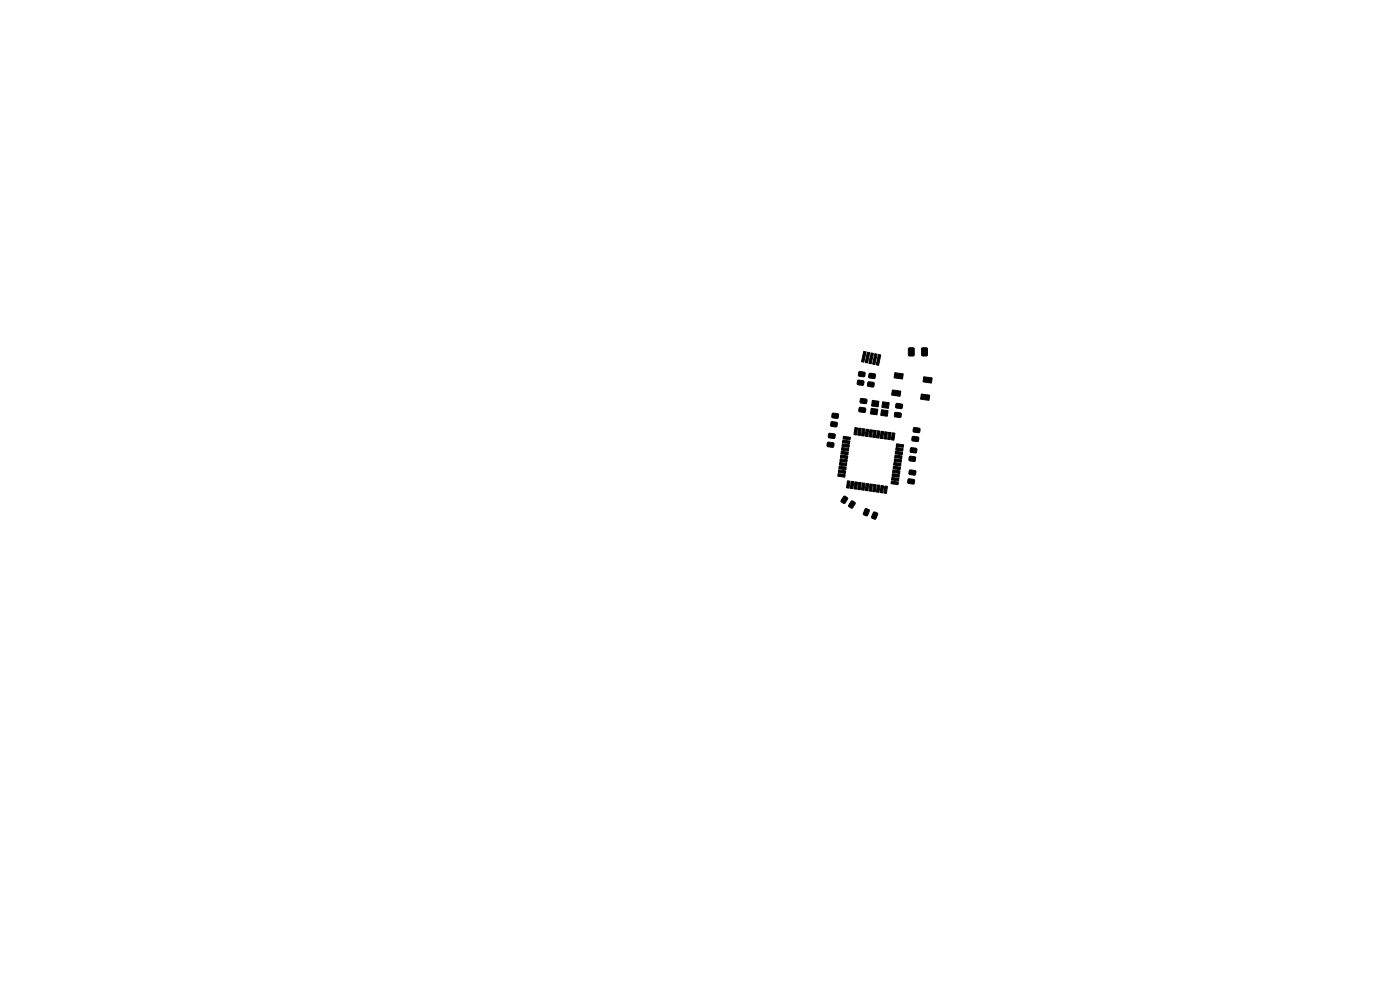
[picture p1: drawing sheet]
<svg xmlns="http://www.w3.org/2000/svg" width="297mm" height="210mm" viewBox="0 0 297 210" stroke-linecap="round" stroke-linejoin="round" font-family="sans-serif">
<g fill="#000" stroke="#000" stroke-width=".21">
<path d="M183.2 74.5l.5 .1-.4 2.2-.5-.1zM182.3 78.9l1.1 .1 .1 .2-.1 .6-.2 .1-1-.1-.1-.3zM184 74.7l.5 .1-.5 2.2-.5-.1zM184.8 74.9l.5 .1-.5 2.2-.5-.1zM184.4 79.2l1.2 .1 .1 .3-.1 .6-.2 .1-1-.1-.1-.3zM185.6 75l.5 .1-.5 2.2-.5-.1zM186.4 75.2l.5 .1-.5 2.2-.5-.1zM192.8 73.8h.9l.2 .1 .1 1.4-.2 .2h-.8l-.3-.1zM195.6 73.8h.9l.2 .1 .1 1.4-.2 .2h-.8l-.3-.1zM175.6 93.8l1.2 .1 .1 .3-.1 .6-.2 .1-1-.2-.2-.2zM175.9 91.9l1.2 .2 .1 .2-.1 .6-.2 .1-1.1-.1-.1-.3zM176.4 89.5l1.1 .1 .1 .2-.1 .7-.2 .1-1-.2-.1-.2z"/>
<path d="M176.6 87.7l1.2 .1 .1 .2-.1 .6-.3 .2-.9-.2-.2-.2zM177.9 99.7l1.5 .2-.1 .5-1.5-.2zM178 98.9l1.5 .2-.1 .5-1.4-.2zM178.1 98.1l1.5 .2v.6l-1.5-.3zM178.3 97.3l1.4 .2v.6l-1.5-.2zM178.4 96.5l1.5 .2-.1 .6-1.5-.2zM178.5 95.7l1.5 .2-.1 .6-1.5-.2zM178.6 94.9l1.5 .2-.1 .6-1.5-.2zM178.7 94.1l1.5 .2-.1 .6-1.5-.2zM178.8 93.3l1.5 .3-.1 .5-1.5-.2zM178.9 92.6l1.5 .2-.1 .5-1.5-.2zM181.4 90.7l.5 .1-.2 1.5-.5-.1z"/>
<path d="M182.2 90.8l.5 .1-.2 1.5-.5-.1zM182.3 86.4l1.3 .2 .1 .2-.1 .6-.3 .1-1-.2-.1-.2zM182.6 84.6l1.2 .1 .1 .2-.1 .6-.2 .1-1-.1-.2-.3zM183 90.9l.5 .1-.2 1.5-.5-.1zM182 80.7l1.2 .1 .1 .2-.1 .6-.3 .2-.9-.2-.2-.3zM183.8 91l.5 .1-.2 1.5-.6-.1zM184.5 91.1l.6 .1-.2 1.5-.6-.1zM184.8 86.6l1.4 .2-.1 1.2-1.4-.2zM185.1 84.9l1.4 .2-.2 1.2-1.4-.2zM184.2 81l1.2 .1 .1 .3-.1 .6-.3 .1-1-.1-.1-.3zM185.3 91.3h.6l-.2 1.5-.6-.1zM186.1 91.4h.6l-.2 1.5h-.6z"/>
<path d="M187 86.9l1.4 .2-.2 1.2-1.4-.2zM186.9 91.5l.6 .1-.2 1.4h-.6zM187.2 85.2l1.4 .2-.1 1.2-1.4-.2zM187.7 91.6l.6 .1-.2 1.5-.6-.1zM188.5 91.7l.6 .1-.3 1.5-.5-.1zM189.3 82.7l1.8 .3-.2 1.1-1.7-.3zM189.3 91.8l.5 .1-.2 1.5-.5-.1zM189.8 79.1l1.8 .2-.1 1.1-1.8-.3zM189.9 87.5l1.2 .1 .1 .3-.1 .6-.2 .1-1.1-.2-.1-.2zM190.2 85.6l1.2 .1 .1 .3-.1 .6-.3 .1-1-.2-.1-.2zM189.4 99.7l1.5 .2-.1 .5-1.4-.2zM189.5 98.9l1.5 .2v.5l-1.5-.2z"/>
<path d="M189.7 98.1l1.4 .2v.6l-1.5-.3zM189.8 97.3l1.5 .2-.1 .6-1.5-.2zM189.9 96.5l1.5 .2-.1 .6-1.5-.2zM190 95.7l1.5 .2-.1 .6-1.5-.2zM190.1 94.9l1.5 .2-.1 .6-1.5-.2zM190.2 94.1l1.5 .2-.1 .6-1.5-.2zM193 96.8l1.1 .1 .2 .3-.1 .6-.3 .1-1-.2-.1-.2zM193.2 95l1.2 .1 .1 .3-.1 .6-.2 .1-1-.2-.1-.2zM193.6 92.6l1.2 .1 .1 .3-.1 .6-.2 .1-1.1-.2-.1-.2zM193.9 90.7l1.2 .1 .1 .3-.1 .6-.3 .1-1-.2-.1-.2zM195.5 83.6l1.7 .2-.1 1.1-1.8-.2zM196 79.9l1.8 .3-.2 1.1-1.8-.3z"/>
<path d="M179 105.3h.3l.5 .4-.7 1.1-.7-.5zM177.8 100.5l1.5 .2-.1 .5-1.5-.2zM179.8 102l.5 .1-.2 1.5-.5-.1zM180.6 102.1l.5 .1-.2 1.5-.5-.1zM180.6 106.3h.3l.5 .4-.7 1.1-.7-.5zM181.4 102.2l.5 .1-.2 1.5-.5-.1zM182.2 102.3l.5 .1-.2 1.5-.5-.1zM183 102.4l.5 .1-.2 1.5-.5-.1zM183.6 108l.2-.1 .6 .3-.5 1.2-.8-.3zM183.8 102.5l.5 .1-.2 1.5-.6-.1zM184.5 102.7h.6l-.2 1.5-.6-.1zM185.3 108.7l.3-.1 .6 .3-.5 1.2-.8-.3z"/>
<path d="M185.3 102.8h.6l-.2 1.5h-.6zM186.1 102.9l.6 .1-.2 1.4h-.6zM186.9 103l.6 .1-.2 1.5-.6-.1zM187.7 103.1l.6 .1-.2 1.5-.6-.1zM189.1 102.1l1.5 .2-.1 .5-1.5-.2zM189.2 101.3l1.5 .2-.1 .5-1.5-.2zM189.3 100.5l1.5 .2-.1 .5-1.5-.2zM192.7 101.6l1.2 .1 .2 .3-.2 .6-.2 .1-1-.2-.2-.2zM193 99.7l1.2 .1 .1 .3-.1 .6-.2 .1-1.1-.2-.1-.2z"/>
</g>
</svg>
